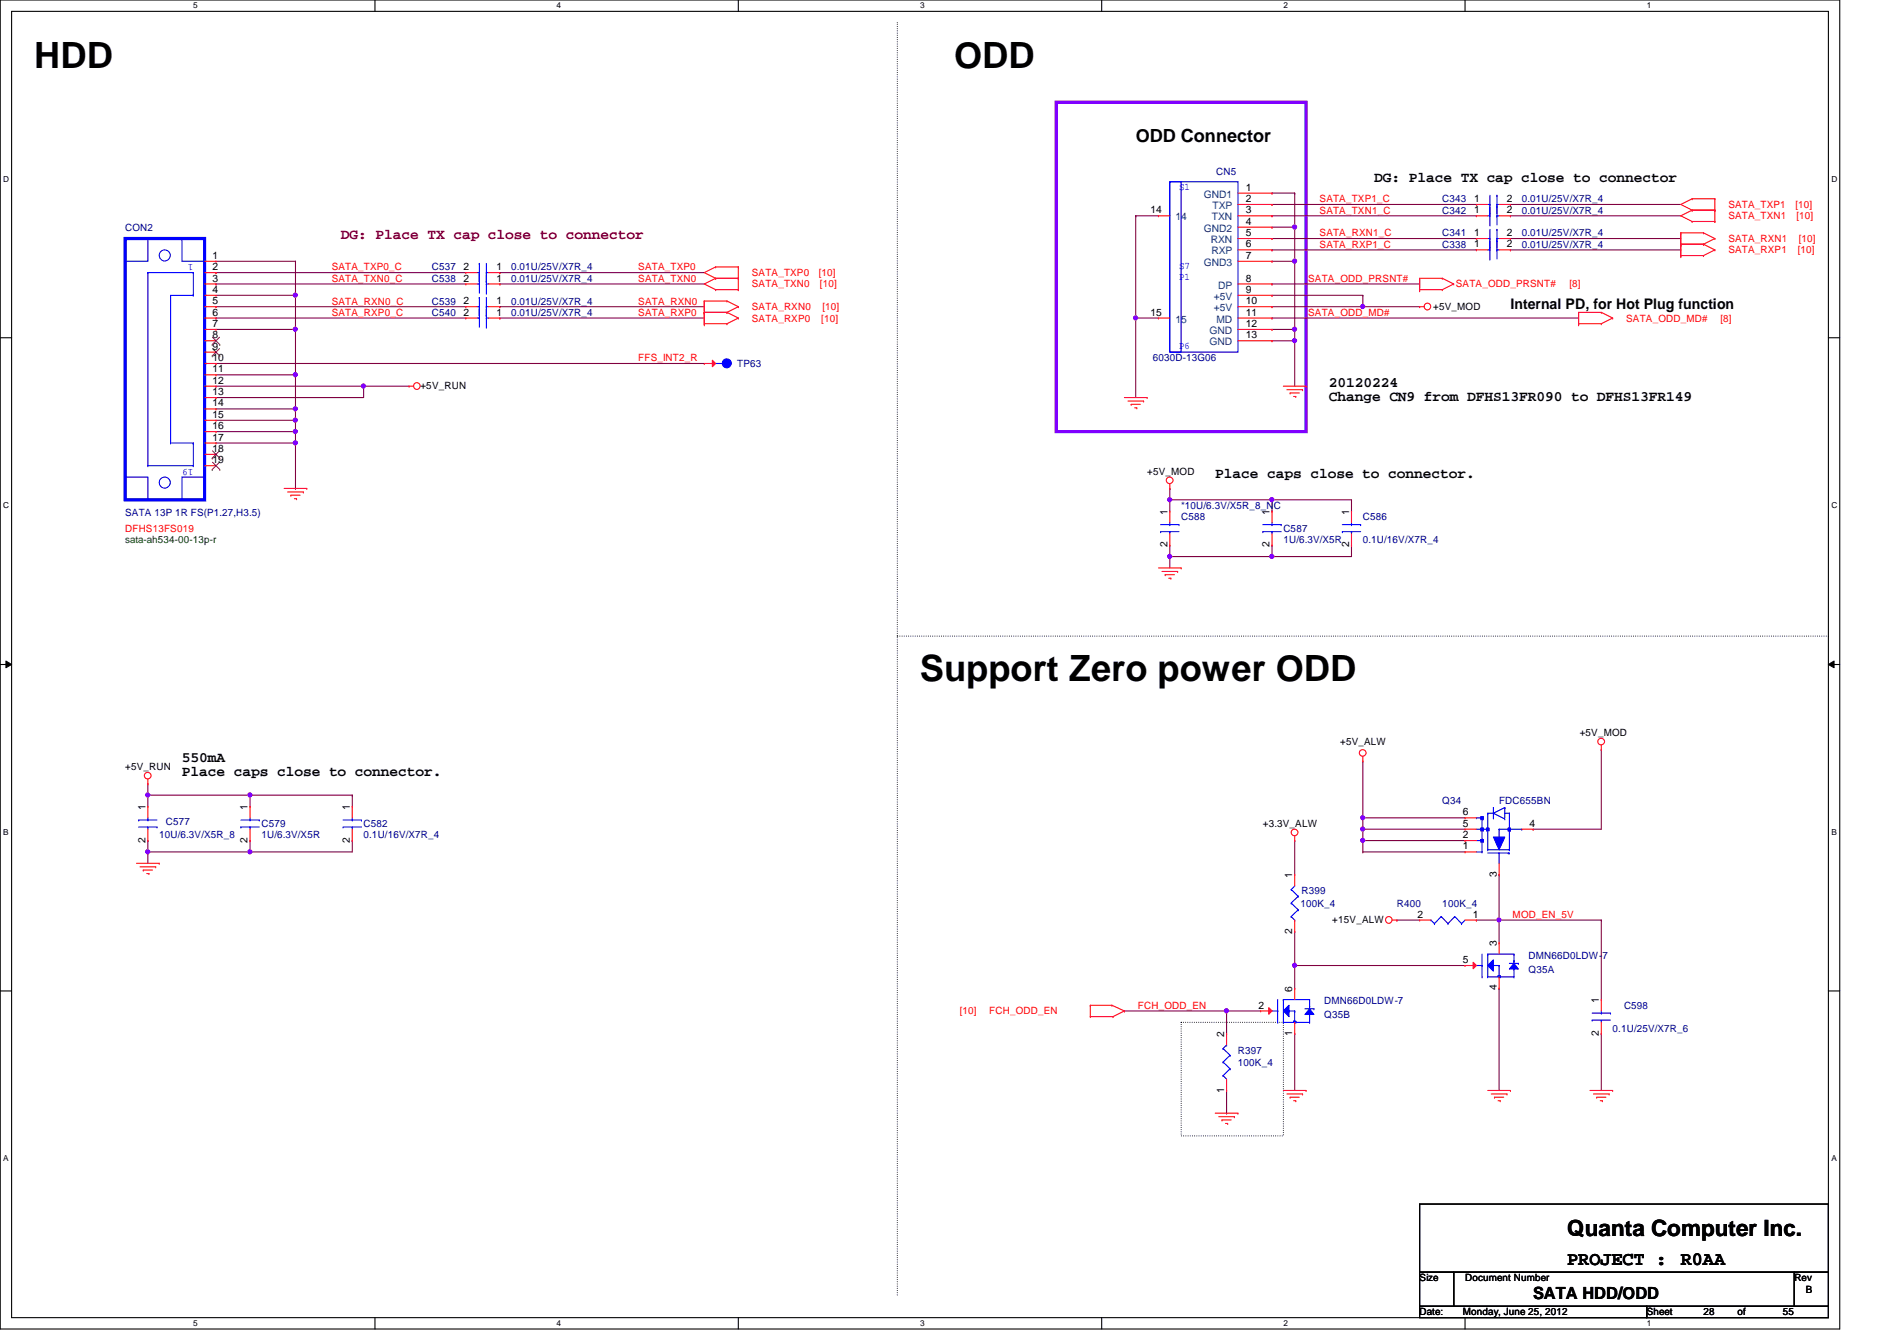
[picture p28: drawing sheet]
<svg xmlns="http://www.w3.org/2000/svg" width="297mm" height="210mm" viewBox="0 0 297 210" stroke-linecap="round" stroke-linejoin="round" font-family="sans-serif">
<defs><g id="words">
<g font-size="5.7">
<text x="5.4" y="10.6">HDD</text>
<text x="149.4" y="10.6">ODD</text>
<text x="144.1" y="106.6">Support Zero power ODD</text>
</g>
<text font-size="3.5" x="245.4" y="193.5">Quanta Computer Inc.</text>
<g font-size="3">
<text x="245.4" y="198.1">PROJECT :</text>
<text x="263.2" y="198.1">R0AA</text>
</g>
<text font-size="2.8" x="177.8" y="22.2">ODD Connector</text>
<text font-size="2.6" x="240.1" y="203.3">SATA HDD/ODD</text>
<g font-size="2.3">
<text x="215.2" y="28.5">DG: Place TX cap close to connector</text>
<text x="236.5" y="48.3">Internal PD, for Hot Plug function</text>
<text x="208.1" y="60.5">20120224</text>
<text x="208.1" y="62.8">Change CN9 from DFHS13FR090 to DFHS13FR149</text>
<text x="190.3" y="74.8">Place caps close to connector.</text>
<text x="28.5" y="119.2">550mA</text>
<text x="28.5" y="121.5">Place caps close to connector.</text>
</g>
<text font-size="2.3" fill="#800000" x="53.4" y="37.4">DG: Place TX cap close to connector</text>
<g font-size="1.6" fill="#00f">
<text x="184.6" y="29.7">S1</text>
<text x="30.3" y="41.4" transform="rotate(180 30.3 41.4)">1</text>
<text x="184.6" y="42.1">S7</text>
<text x="184.6" y="43.9">P1</text>
<text x="184.6" y="54.6">P6</text>
<text x="30.3" y="73.4" transform="rotate(180 30.3 73.4)">19</text>
</g>
<g font-size="1.6" fill="#000080">
<text x="190.5" y="27.4">CN5</text>
<text x="225.8" y="31.7">C343</text>
<text x="225.8" y="33.4">C342</text>
<text x="238.3" y="31.7">0.01U/25V/X7R_4</text>
<text x="238.3" y="33.4">0.01U/25V/X7R_4</text>
<text x="19.6" y="36.1">CON2</text>
<text x="225.8" y="37">C341</text>
<text x="225.8" y="38.8">C338</text>
<text x="238.3" y="37">0.01U/25V/X7R_4</text>
<text x="238.3" y="38.8">0.01U/25V/X7R_4</text>
<text x="67.6" y="47.7">C539</text>
<text x="67.6" y="44.1">C538</text>
<text x="67.6" y="42.3">C537</text>
<text x="80" y="47.7">0.01U/25V/X7R_4</text>
<text x="80" y="44.1">0.01U/25V/X7R_4</text>
<text x="80" y="42.3">0.01U/25V/X7R_4</text>
<text x="67.6" y="49.4">C540</text>
<text x="80" y="49.4">0.01U/25V/X7R_4</text>
<text x="115.4" y="57.4">TP63</text>
<text x="180.5" y="56.6">6030D-13G06</text>
<text x="19.6" y="80.7">SATA 13P 1R FS(P1.27,H3.5)</text>
<text x="185" y="81.4">C588</text>
<text x="185" y="79.7">*10U/6.3V/X5R_8_NC</text>
<text x="201" y="83.2">C587</text>
<text x="213.4" y="81.4">C586</text>
<text x="201" y="85">1U/6.3V/X5R</text>
<text x="213.4" y="85">0.1U/16V/X7R_4</text>
<text x="225.8" y="125.9">Q34</text>
<text x="234.7" y="125.9">FDC655BN</text>
<text x="24.9" y="131.2">10U/6.3V/X5R_8</text>
<text x="26" y="129.1">C577</text>
<text x="40.9" y="129.5">C579</text>
<text x="40.9" y="131.2">1U/6.3V/X5R</text>
<text x="56.9" y="129.5">C582</text>
<text x="56.9" y="131.2">0.1U/16V/X7R_4</text>
<text x="203.6" y="141.9">100K_4</text>
<text x="203.8" y="140">R399</text>
<text x="218.7" y="141.9">R400</text>
<text x="225.8" y="141.9">100K_4</text>
<text x="239.3" y="152.2">Q35A</text>
<text x="239.3" y="150.1">DMN66D0LDW-7</text>
<text x="207.3" y="159.3">Q35B</text>
<text x="207.3" y="157.2">DMN66D0LDW-7</text>
<text x="252.5" y="161.5">0.1U/25V/X7R_6</text>
<text x="254.3" y="157.9">C598</text>
<text x="193.8" y="165">R397</text>
<text x="193.8" y="166.8">100K_4</text>
</g>
<g font-size="1.6">
<text x="195.1" y="29.8">1</text>
<text x="180.2" y="33.4">14</text>
<text x="195.1" y="35.2">4</text>
<text x="195.1" y="31.6">2</text>
<text x="195.1" y="33.4">3</text>
<text x="230.8" y="31.6">1</text>
<text x="230.8" y="33.4">1</text>
<text x="236" y="31.6">2</text>
<text x="236" y="33.4">2</text>
<text x="33.3" y="40.5">1</text>
<text x="195.1" y="40.5">7</text>
<text x="195.1" y="37">5</text>
<text x="195.1" y="38.7">6</text>
<text x="230.8" y="37">1</text>
<text x="230.8" y="38.7">1</text>
<text x="236" y="37">2</text>
<text x="236" y="38.7">2</text>
<text x="33.3" y="47.6">5</text>
<text x="33.3" y="45.8">4</text>
<text x="33.3" y="44.1">3</text>
<text x="33.3" y="42.3">2</text>
<text x="72.6" y="47.6">2</text>
<text x="72.6" y="44.1">2</text>
<text x="72.6" y="42.3">2</text>
<text x="77.7" y="47.6">1</text>
<text x="77.7" y="44.1">1</text>
<text x="77.7" y="42.3">1</text>
<text x="195.1" y="44.1">8</text>
<text x="195.1" y="45.8">9</text>
<text x="195.1" y="47.6">10</text>
<text x="33.3" y="53">8</text>
<text x="33.3" y="51.2">7</text>
<text x="33.3" y="49.4">6</text>
<text x="72.6" y="49.4">2</text>
<text x="77.7" y="49.4">1</text>
<text x="180.2" y="49.4">15</text>
<text x="195.1" y="49.4">11</text>
<text x="195.1" y="51.2">12</text>
<text x="195.1" y="53">13</text>
<text x="224.4" y="48.6">+5V_MOD</text>
<text x="33.3" y="58.3">11</text>
<text x="33.3" y="56.5">10</text>
<text x="33.3" y="54.7">9</text>
<text x="33.3" y="65.4">15</text>
<text x="33.3" y="63.6">14</text>
<text x="33.3" y="61.8">13</text>
<text x="33.3" y="60.1">12</text>
<text x="65.8" y="60.8">+5V_RUN</text>
<text x="33.3" y="70.7">18</text>
<text x="33.3" y="69">17</text>
<text x="33.3" y="67.2">16</text>
<text x="33.3" y="72.5">19</text>
<text x="179.6" y="74.3">+5V_MOD</text>
<text x="182.8" y="80.6" transform="rotate(-90 182.8 80.6)">1</text>
<text x="198.8" y="80.6" transform="rotate(-90 198.8 80.6)">1</text>
<text x="211.2" y="80.6" transform="rotate(-90 211.2 80.6)">1</text>
<text x="182.8" y="85.7" transform="rotate(-90 182.8 85.7)">2</text>
<text x="198.8" y="85.7" transform="rotate(-90 198.8 85.7)">2</text>
<text x="211.2" y="85.7" transform="rotate(-90 211.2 85.7)">2</text>
<text x="209.8" y="116.7">+5V_ALW</text>
<text x="247.4" y="115.2">+5V_MOD</text>
<text x="19.6" y="120.6">+5V_RUN</text>
<text x="22.8" y="131.9" transform="rotate(-90 22.8 131.9)">2</text>
<text x="22.8" y="126.8" transform="rotate(-90 22.8 126.8)">1</text>
<text x="38.8" y="131.9" transform="rotate(-90 38.8 131.9)">2</text>
<text x="38.8" y="126.8" transform="rotate(-90 38.8 126.8)">1</text>
<text x="54.8" y="131.9" transform="rotate(-90 54.8 131.9)">2</text>
<text x="54.8" y="126.8" transform="rotate(-90 54.8 126.8)">1</text>
<text x="197.7" y="129.5">+3.3V_ALW</text>
<text x="229.1" y="127.6">6</text>
<text x="229.1" y="129.4">5</text>
<text x="229.1" y="131.2">2</text>
<text x="239.5" y="129.4">4</text>
<text x="202.4" y="137.5" transform="rotate(-90 202.4 137.5)">1</text>
<text x="229.1" y="133">1</text>
<text x="234.4" y="137.2" transform="rotate(-90 234.4 137.2)">3</text>
<text x="222" y="143.6">2</text>
<text x="230.6" y="143.6">1</text>
<text x="202.4" y="146.1" transform="rotate(-90 202.4 146.1)">2</text>
<text x="208.6" y="144.4">+15V_ALW</text>
<text x="234.4" y="148.1" transform="rotate(-90 234.4 148.1)">3</text>
<text x="202.4" y="155.2" transform="rotate(-90 202.4 155.2)">6</text>
<text x="229.1" y="150.7">5</text>
<text x="234.4" y="155" transform="rotate(-90 234.4 155)">4</text>
<text x="197.1" y="157.9">2</text>
<text x="250.4" y="157" transform="rotate(-90 250.4 157)">1</text>
<text x="191.7" y="162.3" transform="rotate(-90 191.7 162.3)">2</text>
<text x="202.4" y="162.1" transform="rotate(-90 202.4 162.1)">1</text>
<text x="250.4" y="162.1" transform="rotate(-90 250.4 162.1)">2</text>
<text x="191.7" y="171" transform="rotate(-90 191.7 171)">1</text>
<text x="222.3" y="200.6">Size</text>
<text x="229.4" y="200.6">Document Number</text>
<text x="281" y="200.6">Rev</text>
<text x="282.7" y="202.4">B</text>
<text x="222.3" y="205.9">Date:</text>
<text x="229.1" y="205.9">Monday, June 25, 2012</text>
<text x="257.8" y="205.9">Sheet</text>
<text x="266.7" y="205.9">28</text>
<text x="272.1" y="205.9">of</text>
<text x="279.2" y="205.9">55</text>
</g>
<g font-size="1.6" fill="#004080">
<text x="184.1" y="34.5">14</text>
<text x="188.5" y="30.9">GND1</text>
<text x="189.8" y="34.5">TXN</text>
<text x="189.9" y="32.7">TXP</text>
<text x="188.5" y="36.3">GND2</text>
<text x="188.5" y="41.6">GND3</text>
<text x="189.6" y="38.1">RXN</text>
<text x="189.7" y="39.8">RXP</text>
<text x="190.1" y="46.9">+5V</text>
<text x="190.8" y="45.2">DP</text>
<text x="184.1" y="50.5">15</text>
<text x="189.4" y="52.3">GND</text>
<text x="190.1" y="48.7">+5V</text>
<text x="190.5" y="50.5">MD</text>
<text x="189.4" y="54.1">GND</text>
</g>
<g font-size="1.6" fill="#f00">
<text x="206.6" y="33.4">SATA_TXN1_C</text>
<text x="206.6" y="31.7">SATA_TXP1_C</text>
<text x="270.6" y="32.6">SATA_TXP1</text>
<text x="270.6" y="34.3">SATA_TXN1</text>
<text x="281.1" y="32.6">[10]</text>
<text x="281.3" y="34.3">[10]</text>
<text x="206.6" y="38.8">SATA_RXP1_C</text>
<text x="206.6" y="37">SATA_RXN1_C</text>
<text x="270.6" y="37.9">SATA_RXN1</text>
<text x="270.6" y="39.7">SATA_RXP1</text>
<text x="281.5" y="39.7">[10]</text>
<text x="281.7" y="37.9">[10]</text>
<text x="51.9" y="47.7">SATA_RXN0_C</text>
<text x="51.9" y="44.1">SATA_TXN0_C</text>
<text x="51.9" y="42.3">SATA_TXP0_C</text>
<text x="99.9" y="47.7">SATA_RXN0</text>
<text x="99.9" y="44.1">SATA_TXN0</text>
<text x="99.9" y="42.3">SATA_TXP0</text>
<text x="117.7" y="45">SATA_TXN0</text>
<text x="117.7" y="43.2">SATA_TXP0</text>
<text x="128.2" y="43.2">[10]</text>
<text x="128.4" y="45">[10]</text>
<text x="204.8" y="44.1">SATA_ODD_PRSNT#</text>
<text x="228" y="45">SATA_ODD_PRSNT#</text>
<text x="245.7" y="45">[8]</text>
<text x="51.9" y="49.4">SATA_RXP0_C</text>
<text x="99.9" y="49.4">SATA_RXP0</text>
<text x="117.7" y="50.3">SATA_RXP0</text>
<text x="117.7" y="48.6">SATA_RXN0</text>
<text x="128.6" y="50.3">[10]</text>
<text x="128.8" y="48.6">[10]</text>
<text x="204.8" y="49.4">SATA_ODD_MD#</text>
<text x="254.6" y="50.3">SATA_ODD_MD#</text>
<text x="269.4" y="50.3">[8]</text>
<text x="99.9" y="56.6">FFS_INT2_R</text>
<text x="19.6" y="83.2">DFHS13FS019</text>
<text x="236.9" y="143.7">MOD_EN_5V</text>
<text x="150.3" y="158.8">[10]</text>
<text x="154.9" y="158.8">FCH_ODD_EN</text>
<text x="178.2" y="157.9">FCH_ODD_EN</text>
</g>
<text font-size="1.6" fill="#004000" x="19.6" y="85">sata-ah534-00-13p-r</text>
<g font-size="1.3">
<text x="30.3" y="1.3">5</text>
<text x="87.2" y="1.3">4</text>
<text x="144.1" y="1.3">3</text>
<text x="201" y="1.3">2</text>
<text x="257.8" y="1.3">1</text>
<text x=".5" y="28.4">D</text>
<text x="286.8" y="28.4">D</text>
<text x=".5" y="79.5">C</text>
<text x="286.8" y="79.5">C</text>
<text x=".5" y="130.7">B</text>
<text x="286.8" y="130.7">B</text>
<text x=".5" y="181.8">A</text>
<text x="286.8" y="181.8">A</text>
<text x="30.3" y="207.6">5</text>
<text x="87.2" y="207.6">4</text>
<text x="144.1" y="207.6">3</text>
<text x="201" y="207.6">2</text>
<text x="257.8" y="207.6">1</text>
</g>
</g></defs>
<path d="M0 0h288.1v208h-288.1zM1.8 1.8h284.5v204.4h-284.5z" fill="none" stroke="#000" stroke-width=".17"/>
<g fill="#fff">
<path d="M30.3 .2h.6v1.4h-.6z"/>
<path d="M30.3 206.4h.6v1.4h-.6z"/>
</g>
<path d="M58.7 0v1.8M58.7 206.2v1.8" fill="none" stroke="#000" stroke-width=".17"/>
<g fill="#fff">
<path d="M87.2 .2h.6v1.4h-.6z"/>
<path d="M87.2 206.4h.6v1.4h-.6z"/>
</g>
<path d="M115.6 0v1.8M115.6 206.2v1.8" fill="none" stroke="#000" stroke-width=".17"/>
<g fill="#fff">
<path d="M144.1 .2h.6v1.4h-.6z"/>
<path d="M144.1 206.4h.6v1.4h-.6z"/>
</g>
<path d="M172.5 0v1.8M172.5 206.2v1.8" fill="none" stroke="#000" stroke-width=".17"/>
<g fill="#fff">
<path d="M201 .2h.6v1.4h-.6z"/>
<path d="M201 206.4h.6v1.4h-.6z"/>
</g>
<path d="M229.4 0v1.8M229.4 206.2v1.8" fill="none" stroke="#000" stroke-width=".17"/>
<g fill="#fff">
<path d="M257.8 .2h.7v1.4h-.7z"/>
<path d="M257.8 206.4h.7v1.4h-.7z"/>
<path d="M.5 27.3h.9v1.4h-.9z"/>
<path d="M286.8 27.3h.9v1.4h-.9z"/>
<path d="M.5 78.4h.9v1.4h-.9z"/>
<path d="M286.8 78.4h.9v1.4h-.9z"/>
</g>
<path d="M0 52.9h1.8M286.3 52.9h1.8" fill="none" stroke="#000" stroke-width=".17"/>
<g fill="#fff">
<path d="M.5 129.5h.8v1.4h-.8z"/>
<path d="M286.8 129.5h.8v1.4h-.8z"/>
</g>
<path d="M0 104h1.8M286.3 104h1.8" fill="none" stroke="#000" stroke-width=".17"/>
<path d="M.9 103.5l.9 .5-.9 .5zM286.3 104l.9-.5v1z" fill="#000"/>
<path d="M.9 103.5l.9 .5-.9 .5zM286.3 104l.9-.5v1z" fill="none" stroke="#000" stroke-width=".16"/>
<g fill="#fff">
<path d="M.5 180.6h.8v1.4h-.8z"/>
<path d="M286.8 180.6h.8v1.4h-.8z"/>
</g>
<path d="M0 155.1h1.8M286.3 155.1h1.8" fill="none" stroke="#000" stroke-width=".17"/>
<path d="M140.5 3.6h.1M140.5 99.6h.1M286.3 99.6h-145.8M185 160h16v17.8h-16zM140.5 202.7v-199.1" fill="none" stroke="#000" stroke-width=".17" stroke-dasharray="0 .3"/>
<path d="M165.4 16h39.1v51.6h-39.1z" fill="none" stroke="#8000ff" stroke-width=".51"/>
<g fill="none" stroke="#800040" stroke-width=".17">
<path d="M199.2 44.4h.1M199.2 48h.1M199.2 53.3h.1M199.2 44.4h23.1M199.2 53.3h3.5M202.7 53.3h.1M202.7 53.3v7.2M213.4 46.2h.1M213.4 46.2v1.8h-14.2M183.2 78.2h.1M183.2 78.2h16M211.6 78.2v1.8"/>
<path d="M211.6 80h.1"/>
</g>
<circle cx="202.7" cy="53.3" r=".32" fill="#f0f"/>
<circle cx="202.7" cy="53.3" r=".32" fill="none" stroke="#f0f" stroke-width=".17"/>
<path d="M199.2 35.6h.1M202.7 30.2h.1M202.7 30.2v5.4h-3.5M199.2 51.6h.1M202.7 40.9h.1M202.7 40.9v10.7h-3.5" fill="none" stroke="#800040" stroke-width=".17"/>
<circle cx="202.7" cy="51.5" r=".32" fill="#f0f"/>
<circle cx="202.7" cy="51.5" r=".32" fill="none" stroke="#f0f" stroke-width=".17"/>
<path d="M213.4 48h.1M213.4 48h8.9" fill="none" stroke="#800040" stroke-width=".17"/>
<circle cx="213.4" cy="48" r=".32" fill="#f0f"/>
<circle cx="213.4" cy="48" r=".32" fill="none" stroke="#f0f" stroke-width=".17"/>
<g fill="none" stroke="#800040" stroke-width=".17">
<path d="M199.2 30.2h.1M199.2 39.1h.1M199.2 37.3h.1M199.2 30.2h3.5M199.2 39.1h32M199.2 37.3h32M202.7 35.6h.1M202.7 35.6v5.3h-3.5M236.5 39.1h.1M236.5 37.3h.1M236.5 39.1h26.7M236.5 37.3h26.7"/>
<path d="M199.2 46.2h.1M199.2 40.9h.1M199.2 46.2h14.2"/>
</g>
<circle cx="202.7" cy="40.9" r=".32" fill="#f0f"/>
<circle cx="202.7" cy="40.9" r=".32" fill="none" stroke="#f0f" stroke-width=".17"/>
<circle cx="202.7" cy="35.5" r=".32" fill="#f0f"/>
<circle cx="202.7" cy="35.5" r=".32" fill="none" stroke="#f0f" stroke-width=".17"/>
<path d="M177.8 49.8h.1M177.8 49.8v12.4" fill="none" stroke="#800040" stroke-width=".17"/>
<circle cx="177.8" cy="49.8" r=".32" fill="#f0f"/>
<circle cx="177.8" cy="49.8" r=".32" fill="none" stroke="#f0f" stroke-width=".17"/>
<g fill="none" stroke="#800040" stroke-width=".17">
<path d="M177.8 33.8h.1M177.8 33.8h3.6M177.8 33.8v16M199.2 33.8h.1M199.2 32h.1M199.2 33.8h32M199.2 32h32M236.5 33.8h.1M236.5 32h.1M236.5 33.8h26.7M236.5 32h26.7M177.8 49.8h.1"/>
<path d="M177.8 49.8h3.6M202.7 51.6h.1M202.7 51.6v1.7M23.2 122.7h.1M23.2 124.5h.1M23.2 122.7v1.8M23.2 124.5h16M55.2 124.5h.1M55.2 124.5v1.7"/>
</g>
<circle cx="39.1" cy="124.4" r=".32" fill="#f0f"/>
<circle cx="39.1" cy="124.4" r=".32" fill="none" stroke="#f0f" stroke-width=".17"/>
<circle cx="23.1" cy="124.4" r=".32" fill="#f0f"/>
<circle cx="23.1" cy="124.4" r=".32" fill="none" stroke="#f0f" stroke-width=".17"/>
<path d="M23.2 124.5h.1M23.2 133.3h.1M23.2 124.5v1.7M23.2 133.3h16M39.2 124.5h.1M39.2 124.5v1.7M55.2 131.6h.1M55.2 131.6v1.7" fill="none" stroke="#800040" stroke-width=".17"/>
<circle cx="39.1" cy="133.3" r=".32" fill="#f0f"/>
<circle cx="39.1" cy="133.3" r=".32" fill="none" stroke="#f0f" stroke-width=".17"/>
<circle cx="23.1" cy="133.3" r=".32" fill="#f0f"/>
<circle cx="23.1" cy="133.3" r=".32" fill="none" stroke="#f0f" stroke-width=".17"/>
<g fill="none" stroke="#800040" stroke-width=".17">
<path d="M183.2 78.2h.1M183.2 78.2v1.8M183.2 87.1h.1M183.2 87.1h16M23.2 131.6h.1M23.2 133.3h.1M23.2 131.6v3.5M39.2 124.5h.1M39.2 133.3h.1M39.2 131.6h.1M39.2 124.5h16M39.2 133.3h16"/>
<path d="M39.2 131.6v1.7"/>
</g>
<circle cx="183.1" cy="78.2" r=".32" fill="#f0f"/>
<circle cx="183.1" cy="78.2" r=".32" fill="none" stroke="#f0f" stroke-width=".17"/>
<path d="M183.2 85.3h.1M183.2 85.3v1.8M199.2 85.3h.1M199.2 87.1h.1M199.2 85.3v1.8M199.2 87.1h12.4" fill="none" stroke="#800040" stroke-width=".17"/>
<circle cx="199.2" cy="87.1" r=".32" fill="#f0f"/>
<circle cx="199.2" cy="87.1" r=".32" fill="none" stroke="#f0f" stroke-width=".17"/>
<path d="M183.2 87.1h.1M183.2 87.1v1.8" fill="none" stroke="#800040" stroke-width=".17"/>
<circle cx="183.1" cy="87.1" r=".32" fill="#f0f"/>
<circle cx="183.1" cy="87.1" r=".32" fill="none" stroke="#f0f" stroke-width=".17"/>
<path d="M199.2 78.2h.1M199.2 78.2h12.4M211.6 85.3h.1M211.6 85.3v1.8M192.1 158.2h.1M192.1 158.2h5.3M202.7 151.1h.1M202.7 151.1h26.7" fill="none" stroke="#800040" stroke-width=".17"/>
<circle cx="202.7" cy="151.1" r=".32" fill="#f0f"/>
<circle cx="202.7" cy="151.1" r=".32" fill="none" stroke="#f0f" stroke-width=".17"/>
<path d="M213.4 131.6h.1M213.4 133.3h.1M213.4 128h.1M213.4 131.6v1.7M213.4 133.3h16M213.4 128h16M202.7 151.1h.1M202.7 151.1v3.6" fill="none" stroke="#800040" stroke-width=".17"/>
<circle cx="213.4" cy="128" r=".32" fill="#f0f"/>
<circle cx="213.4" cy="128" r=".32" fill="none" stroke="#f0f" stroke-width=".17"/>
<path d="M213.4 131.6h.1M213.4 131.6h16" fill="none" stroke="#800040" stroke-width=".17"/>
<circle cx="213.4" cy="131.5" r=".32" fill="#f0f"/>
<circle cx="213.4" cy="131.5" r=".32" fill="none" stroke="#f0f" stroke-width=".17"/>
<path d="M213.4 129.8h.1M213.4 129.8h16" fill="none" stroke="#800040" stroke-width=".17"/>
<circle cx="213.4" cy="129.8" r=".32" fill="#f0f"/>
<circle cx="213.4" cy="129.8" r=".32" fill="none" stroke="#f0f" stroke-width=".17"/>
<path d="M213.4 128h.1M213.4 128v1.8M234.7 144h.1M234.7 144v3.6M250.7 144h.1M250.7 144v12.5" fill="none" stroke="#800040" stroke-width=".17"/>
<circle cx="234.7" cy="144" r=".32" fill="#f0f"/>
<circle cx="234.7" cy="144" r=".32" fill="none" stroke="#f0f" stroke-width=".17"/>
<g fill="none" stroke="#800040" stroke-width=".17">
<path d="M199.2 49.8h.1M199.2 49.8h48M199.2 78.2v1.8M199.2 80h.1M213.4 119.1h.1M213.4 119.1v8.9M250.7 117.3h.1M250.7 117.3v12.5h-10.6M202.7 131.6h.1M202.7 131.6v5.3M213.4 129.8h.1M213.4 129.8v1.8"/>
<path d="M234.7 136.9h.1M234.7 136.9v7.1M240.1 129.8h.1M202.7 145.8h.1M202.7 145.8v5.3M218.7 144h.1M218.7 144h3.6M231.2 144h.1M231.2 144h19.5M234.7 144h.1M234.7 154.7h.1M234.7 154.7v16"/>
<path d="M202.7 161.8h.1M202.7 161.8v8.9M250.7 161.8h.1M250.7 161.8v8.9"/>
</g>
<circle cx="199.2" cy="78.2" r=".32" fill="#f0f"/>
<circle cx="199.2" cy="78.2" r=".32" fill="none" stroke="#f0f" stroke-width=".17"/>
<path d="M33.8 67.6h12.5M46.3 67.6h.1M183.2 76.5h.1M183.2 76.5v1.7" fill="none" stroke="#800040" stroke-width=".17"/>
<circle cx="46.2" cy="67.5" r=".32" fill="#f0f"/>
<circle cx="46.2" cy="67.5" r=".32" fill="none" stroke="#f0f" stroke-width=".17"/>
<path d="M33.8 51.6h12.5M46.3 51.6h.1M46.3 58.7h.1M46.3 51.6v7.1M46.3 69.3h.1M46.3 67.6v1.7" fill="none" stroke="#800040" stroke-width=".17"/>
<circle cx="46.2" cy="51.5" r=".32" fill="#f0f"/>
<circle cx="46.2" cy="51.5" r=".32" fill="none" stroke="#f0f" stroke-width=".17"/>
<circle cx="46.2" cy="58.6" r=".32" fill="#f0f"/>
<circle cx="46.2" cy="58.6" r=".32" fill="none" stroke="#f0f" stroke-width=".17"/>
<path d="M33.8 69.3h12.5M46.3 69.3h.1" fill="none" stroke="#800040" stroke-width=".17"/>
<circle cx="46.2" cy="69.3" r=".32" fill="#f0f"/>
<circle cx="46.2" cy="69.3" r=".32" fill="none" stroke="#f0f" stroke-width=".17"/>
<g fill="none" stroke="#800040" stroke-width=".17">
<path d="M33.8 56.9h.1M33.8 48h.1M33.8 58.7h12.5M33.8 40.9h12.5M33.8 56.9h76.5M33.8 48h39.1M46.3 58.7h.1M46.3 40.9h.1M46.3 58.7v5.3M78.3 48h.1M78.3 48h32M33.8 60.5h.1"/>
<path d="M33.8 60.5h23.1M46.3 76.5h.1M46.3 64h.1M46.3 69.3v7.2M56.9 60.5h.1M56.9 60.5v1.7"/>
</g>
<circle cx="56.9" cy="60.4" r=".32" fill="#f0f"/>
<circle cx="56.9" cy="60.4" r=".32" fill="none" stroke="#f0f" stroke-width=".17"/>
<g fill="none" stroke="#800040" stroke-width=".17">
<path d="M33.8 44.4h.1M33.8 49.8h.1M33.8 42.7h.1M33.8 44.4h39.1M33.8 49.8h39.1M33.8 42.7h39.1M78.3 44.4h.1M78.3 49.8h.1M78.3 42.7h.1M78.3 44.4h32M78.3 49.8h32M78.3 42.7h32"/>
<path d="M33.8 62.2h.1M33.8 62.2h23.1M33.8 64h12.5M46.3 64h.1M56.9 60.5h.1M56.9 60.5h7.1"/>
</g>
<circle cx="46.2" cy="64" r=".32" fill="#f0f"/>
<circle cx="46.2" cy="64" r=".32" fill="none" stroke="#f0f" stroke-width=".17"/>
<path d="M46.3 46.2h.1M46.3 40.9v5.3M33.8 65.8h12.5M46.3 65.8h.1M46.3 64v1.8" fill="none" stroke="#800040" stroke-width=".17"/>
<circle cx="46.2" cy="65.8" r=".32" fill="#f0f"/>
<circle cx="46.2" cy="65.8" r=".32" fill="none" stroke="#f0f" stroke-width=".17"/>
<path d="M33.8 46.2h12.5M46.3 46.2h.1M46.3 67.6h.1M46.3 65.8v1.8" fill="none" stroke="#800040" stroke-width=".17"/>
<circle cx="46.2" cy="46.2" r=".32" fill="#f0f"/>
<circle cx="46.2" cy="46.2" r=".32" fill="none" stroke="#f0f" stroke-width=".17"/>
<path d="M46.3 51.6h.1M46.3 46.2v5.4M176.1 158.2h.1M176.1 158.2h16M192.1 158.2h.1M192.1 158.2v3.6M192.1 174.2h.1M192.1 170.7v3.5" fill="none" stroke="#800040" stroke-width=".17"/>
<circle cx="192" cy="158.2" r=".32" fill="#f0f"/>
<circle cx="192" cy="158.2" r=".32" fill="none" stroke="#f0f" stroke-width=".17"/>
<g fill="none" stroke="#f00" stroke-width=".17">
<path d="M263.2 38.4h.1M263.2 38.2h.1M263.2 36.4h.1M263.2 36.4v3.8M263.2 36.4h3.5M263.2 38.2h3.5M265 31.1h.1M265 32.9h.1M265 34.7h.1M265 31.1l-1.8 .9 1.8 .9M265 31.1h3.5M265 32.9h3.5"/>
<path d="M265 32.9l-1.8 .9 1.8 .9M265 34.7h3.5M266.7 36.4h.1M266.7 38.2h.1M266.7 36.4l1.8 .9M266.7 38.2l1.8 .9M268.5 31.1h.1M268.5 32.9h.1M268.5 34.7h.1M268.5 37.3h.1M268.5 39.1h.1M268.5 31.1v3.6"/>
<path d="M268.5 37.3l-1.8 .9M268.5 39.1l-1.8 .9M72.9 48h.1M72.9 48h1.8M76.5 48h1.8M78.3 48h.1M110.3 50.8h.1M110.3 50.7h.1M110.3 48.9h.1M110.3 49.1h.1M110.3 47.1h.1M110.3 48.9h3.5"/>
<path d="M110.3 50.7h3.5M110.3 47.1v3.7M110.3 47.1h3.5M112.1 43.6h.1M112.1 45.3h.1M112.1 41.8h.1M112.1 43.6h3.5M112.1 45.3h3.5M112.1 43.6l-1.8 .8 1.8 .9M112.1 41.8l-1.8 .9 1.8 .9M112.1 41.8h3.5M113.8 48.9h.1"/>
<path d="M113.8 50.7h.1M113.8 47.1h.1M113.8 48.9l1.8 .9M113.8 47.1l1.8 .9M115.6 49.8h.1M115.6 48h.1M115.6 43.6h.1M115.6 45.3h.1M115.6 41.8h.1M115.6 49.8l-1.8 .9M115.6 48l-1.8 .9M115.6 41.8v3.5"/>
<path d="M222.3 48h.1M222.3 45.5h.1M222.3 45.3h.1M222.3 43.6h.1M222.3 48h.7M222.3 43.6v1.9M222.3 43.6h3.5M222.3 45.3h3.5M225.8 43.6h.1M225.8 45.3h.1M225.8 43.6l1.8 .8M227.6 44.4h.1"/>
<path d="M227.6 44.4l-1.8 .9M247.2 50.8h.1M247.2 50.7h.1M247.2 48.9h.1M247.2 48.9v1.9M247.2 48.9h3.5M247.2 50.7h3.5M250.7 48.9h.1M250.7 50.7h.1M250.7 48.9l1.8 .9M252.5 49.8h.1M252.5 49.8l-1.8 .9"/>
<path d="M263.2 40.2h.1M263.2 40h.1M263.2 40h3.5M266.7 40h.1M44.5 76.5h3.5M45 77h2.5M45.5 77.5h.1M45.5 77.5h1.5M46.1 78.1h.3M46.4 78.1h.1M47.5 77h.1M48 76.5h.1"/>
<path d="M64 60.5h.1M64 60.5h.8M176.1 62.2h3.5M176.6 62.8h2.5M177.1 63.3h.1M177.1 63.3h1.5M177.7 63.8h.3M178 63.8h.1M179.1 62.8h.1M179.6 62.2h.1M183.2 76.5h.1M183.2 75.7v.8"/>
<path d="M201 60.5h3.5M201.5 61h2.5M202 61.5h.1M202 61.5h1.5M202.6 62.1h.3M202.9 62.1h.1M204 61h.1M204.5 60.5h.1M181.4 88.9h3.6M181.9 89.5h2.5M182.5 90h.1M182.5 90h1.4"/>
<path d="M183 90.5h.3M183.3 90.5h.1M184.4 89.5h.1M185 88.9h.1M199.2 80h.1M199.2 85.3h.1M199.2 80v1.8M199.2 83.6v1.7M211.6 80h.1M211.6 85.3h.1M211.6 80v1.8M211.6 83.6v1.7"/>
<path d="M213.4 119.1h.1M213.4 118.4v.7M250.7 117.3h.1M250.7 116.6v.7M21.4 135.1h3.5M21.9 135.7h2.5M22.4 136.2h.1M22.4 136.2h1.5M23 136.7h.3M23.2 122.7h.1M23.2 122v.7M23.3 136.7h.1"/>
<path d="M24.4 135.7h.1M24.9 135.1h.1M202.7 131.6h.1M202.7 130.9v.7M170.7 157.4h.1M170.7 159.1h.1M170.7 157.4h3.4M170.7 159.1h3.6M170.7 157.4v1.7M174.1 157.4h.1M174.1 157.4l2 .8M174.3 159.1h.1"/>
<path d="M176.1 158.2h.1M176.1 158.2l-1.8 .9M218 144h.7M218.7 144h.1M190.3 174.2h3.5M190.8 174.8h2.5M191.3 175.3h.1M191.3 175.3h1.5M191.9 175.9h.3M192.2 175.9h.1M193.3 174.8h.1M193.8 174.2h.1"/>
<path d="M201 170.7h3.5M201.5 171.2h2.5M202 171.7h.1M202 171.7h1.5M202.6 172.3h.3M202.9 172.3h.1M204 171.2h.1M204.5 170.7h.1M233 170.7h3.5M233.5 171.2h2.5M234 171.7h.1M234 171.7h1.5"/>
<path d="M234.6 172.3h.3M234.9 172.3h.1M236 171.2h.1M236.5 170.7h.1M249 170.7h3.5M249.5 171.2h2.5M250 171.7h.1M250 171.7h1.5M250.6 172.3h.3M250.9 172.3h.1M252 171.2h.1M252.5 170.7h.1"/>
<circle cx="223.5" cy="48" r=".52"/>
<circle cx="65.3" cy="60.4" r=".52"/>
<circle cx="183.2" cy="75.2" r=".52"/>
<circle cx="213.4" cy="117.9" r=".52"/>
<circle cx="250.7" cy="116.1" r=".52"/>
<circle cx="23.1" cy="121.4" r=".52"/>
<circle cx="202.7" cy="130.3" r=".52"/>
<circle cx="217.4" cy="144" r=".52"/>
</g>
<path d="M222.3 188.5h64v10.6h-64zM222.3 199.1h5.3v5.4h-5.3zM227.6 199.1h53.4v5.4h-53.4zM281 199.1h5.3v5.4h-5.3zM222.3 204.5h35.5v1.7h-35.5zM257.8 204.5h28.5v1.7h-28.5z" fill="none" stroke="#000" stroke-width=".17"/>
<g fill="none" stroke="#00f" stroke-width=".17">
<path d="M74.7 48h.4M75.1 46.6h.1M75.1 48h.1M75.1 46.6v2.8M76.2 48h.1M76.2 49.4h.1M76.2 48h.3M76.2 46.6v2.8M197.7 83.2h.1M197.7 83.2h2.9M197.7 82.1h2.9M199.2 82.1h.1"/>
<path d="M199.2 83.2h.1M199.2 81.8v.3M199.2 83.2v.4M200.6 82.1h.1M210.2 83.2h.1M210.2 83.2h2.9M210.2 82.1h2.9M211.6 82.1h.1M211.6 83.2h.1M211.6 81.8v.3M211.6 83.2v.4M213.1 82.1h.1"/>
</g>
<path d="M233.8 131h1.8l-.9 2z" fill="#00f"/>
<g fill="none" stroke="#00f" stroke-width=".17">
<path d="M233 32h.3M233.3 32h.1M233.3 33.4h.1M233.3 30.6v2.8M234.4 30.6h.1M234.4 32h.1M234.4 32h.3M234.4 30.6v2.8M53.7 129.5h.1M53.7 129.5h2.9M53.7 128.4h2.9M55.2 128.4h.1"/>
<path d="M55.2 129.5h.1M55.2 128v.4M55.2 129.5v.3M56.6 128.4h.1M231.2 128h.1M231.2 131.6h.9M231.2 129.8h1.8M231.2 133.3h.9M231.2 128h.9M231.9 127.8h.1M231.9 128.2h.1M231.9 128h.1"/>
<path d="M231.9 129.6h.1M231.9 130h.1M231.9 131.4h.1M231.9 131.7h.1M231.9 127.8v.4M231.9 129.6v.4M231.9 131.4v.3M231.9 127.8h.3M231.9 128.2h.3M231.9 129.6h.3M231.9 130h.3M231.9 131.4h.3"/>
<path d="M231.9 131.7h.3M232.1 131.6h.1M232.1 127.8h.1M232.1 129.8h.1M232.1 133.3h.1M232.1 131.4h.1M232.1 128h.1M232.1 128v5.3M232.2 127.8h.1M232.2 128.2h.1M232.2 129.8h.1M232.2 129.6h.1"/>
<path d="M232.2 130h.1M232.2 131.7h.1M232.2 131.4h.1M232.2 127.8v.4M232.2 129.6v.4M232.2 131.4v.3M232.8 129.6h.1M232.8 130h.1M232.8 129.6h.3M232.8 130h.3M232.8 129.6v.4M233 133h.1"/>
<path d="M233 129.8h.1M233 127.3h.1M233 133.5h3.3M233 133h3.3M233 127.3v5.7M233 127.3h.8M233.1 129.6h.1M233.1 130h.1M233.1 129.8h.1M233.1 129.6v.4M233.8 131h1.8l-.9 2zM233.8 126.4h.1"/>
<path d="M233.8 127.3h.1M233.8 126.4v1.8M233.8 127.3l1.8 .9M234.7 133.5h.1M234.7 129.8h.1M234.7 129.8v1.2M234.7 133.5v1.6M234.7 129.8h3.6M235.6 126.4h.1M235.6 128.2h.1M235.6 126.4v1.6M235.6 127.3h.7"/>
<path d="M235.6 126.4l-1.8 .9M236.2 133.5h.1M236.2 130h.1M236.2 129.6h.1M236.2 129.8h.1M236.2 129.6h.3M236.2 130h.3M236.2 129.6v.4M236.3 133.5h.1M236.3 133h.1M236.3 127.3h.1M236.3 127.3v5.7"/>
<path d="M236.5 130h.1M236.5 129.6h.1M236.5 129.6v.4M238.3 129.8h.1"/>
</g>
<g fill="none" stroke="#f00" stroke-width=".17">
<path d="M231.2 32h.1M231.2 32h1.8M234.7 32h1.8M236.5 32h.1M55.2 126.2h.1M55.2 131.6h.1M55.2 126.2v1.8M55.2 129.8v1.8M229.4 128h.1M229.4 129.8h.1M229.4 131.6h.1M229.4 133.3h.1"/>
<path d="M229.4 128h1.8M229.4 129.8h1.8M229.4 131.6h1.8M229.4 133.3h1.8M234.7 136.9h.1M234.7 135.1v1.8M238.3 129.8h1.8M240.1 129.8h.1"/>
</g>
<path d="M233 151.1l.8-.9v1.8z" fill="#00f"/>
<path d="M233 151.1l.8-.9v1.8z" fill="none" stroke="#00f" stroke-width=".17"/>
<path d="M237.1 150.8l.6 .9h-1.4z" fill="#00f"/>
<g fill="none" stroke="#00f" stroke-width=".17">
<path d="M231.2 151.1h.9M232.1 151.1h.1M232.1 152.9h.1M232.1 149.4v3.5M233 149.4h.1M233 152.9h.1M233 149.4h4.1M233 149.4v3.5M233 152.9h4.1M233.8 151.1h.1M233.8 151.1h.9M234.6 152.7h.1"/>
<path d="M234.6 152.7v.2M234.6 152.7h.3M234.7 152.9h.1M234.7 151.1h.1M234.7 151.1v1.8M234.9 152.7h.1M234.9 152.9h.1M234.9 152.7v.2M236.3 150.8h1.4M237.1 150.8l.6 .9h-1.4zM237.1 149.4h.1M237.1 150.4h.1"/>
<path d="M237.1 152.9h.1M237.1 151.7h.1M237.1 149.4v1.4M237.1 151.7v1.2M237.7 150.8h.1"/>
</g>
<path d="M230.7 150.6l.5 .5-.5 .5z" fill="#f00"/>
<g fill="none" stroke="#f00" stroke-width=".17">
<path d="M231.2 33.8h.1M231.2 33.8h1.8M234.7 33.8h1.8M236.5 33.8h.1M229.4 151.1h.1M229.4 151.1h1.8M230.7 150.6l.5 .5-.5 .5zM234.7 147.6h.1M234.7 154.7h.1M234.7 147.6v1.8M234.7 152.9v1.8M192.1 170.7h.1"/>
<path d="M192.1 161.8h.1M192.1 161.8v1.8M192.1 168.9v1.8"/>
</g>
<g fill="none" stroke="#00f" stroke-width=".17">
<path d="M233 33.8h.3M233.3 33.8h.1M233.3 35.2h.1M233.3 32.3v2.9M234.4 32.3h.1M234.4 33.8h.1M234.4 33.8h.3M234.4 32.3v2.9M191.5 168.4h.1M191.5 166.2h.1M191.5 164.1h.1M191.5 168.4l.6 .5"/>
<path d="M191.5 166.2l1.1 1.1M191.5 164.1l1.1 1.1M192.1 163.6h.1M192.1 163.6l-.6 .5M192.6 167.3h.1M192.6 165.2h.1M192.6 167.3l-1.1 1.1M192.6 165.2l-1.1 1"/>
</g>
<path d="M201 158.2l.8-.8v1.7z" fill="#00f"/>
<path d="M201 158.2l.8-.8v1.7z" fill="none" stroke="#00f" stroke-width=".17"/>
<path d="M205.1 157.9l.6 .9h-1.4z" fill="#00f"/>
<g fill="none" stroke="#00f" stroke-width=".17">
<path d="M199.2 158.2h.9M200.1 158.2h.1M200.1 156.5v3.5M201 156.5h.1M201 156.5h4.1M201 156.5v3.5M201.8 158.2h.1M201.8 158.2h.9M202.6 159.9h.1M202.6 159.9v.1M202.6 159.9h.3M202.7 158.2h.1"/>
<path d="M202.7 158.2v1.8M202.9 159.9h.1M202.9 159.9v.1M204.3 157.9h1.4M205.1 157.9l.6 .9h-1.4zM205.1 156.5h.1M205.1 157.5h.1M205.1 158.8h.1M205.1 156.5v1.4M205.1 158.8v1.2M205.7 157.9h.1M200.1 160h.1"/>
<path d="M201 160h.1M201 160h4.1M202.7 160h.1M202.9 160h.1M205.1 160h.1"/>
</g>
<path d="M198.7 157.7l.5 .5-.5 .5z" fill="#f00"/>
<g fill="none" stroke="#f00" stroke-width=".17">
<path d="M181.4 33.8h.1M181.4 33.8h1.8M193.8 37.3h5.4M193.8 39.1h5.4M193.8 30.2h5.4M193.8 35.6h5.4M193.8 32h5.4M193.8 33.8h5.4M199.2 30.2h.1M199.2 35.6h.1M199.2 32h.1M199.2 33.8h.1"/>
<path d="M199.2 37.3h.1M199.2 39.1h.1M231.2 37.3h.1M231.2 39.1h.1M231.2 37.3h1.8M231.2 39.1h1.8M234.7 37.3h1.8M234.7 39.1h1.8M236.5 37.3h.1M236.5 39.1h.1M72.9 44.4h.1M72.9 44.4h1.8"/>
<path d="M76.5 44.4h1.8M78.3 44.4h.1M181.4 49.8h.1M181.4 49.8h1.8M193.8 40.9h5.4M193.8 44.4h5.4M193.8 46.2h5.4M193.8 48h5.4M193.8 49.8h5.4M193.8 51.6h5.4M193.8 53.3h5.4M199.2 40.9h.1"/>
<path d="M199.2 44.4h.1M199.2 46.2h.1M199.2 48h.1M199.2 49.8h.1M199.2 51.6h.1M199.2 53.3h.1M23.2 126.2h.1M23.2 131.6h.1M23.2 126.2v1.8M23.2 129.8v1.8M39.2 126.2h.1M39.2 131.6h.1"/>
<path d="M39.2 126.2v1.8M39.2 129.8v1.8M197.4 158.2h.1M197.4 158.2h1.8M198.7 157.7l.5 .5-.5 .5zM202.7 154.7h.1M202.7 154.7v1.8M222.3 144h.1M222.3 144h1.8M229.4 144h1.8M231.2 144h.1M202.7 161.8h.1"/>
<path d="M202.7 160v1.8"/>
</g>
<g fill="none" stroke="#00f" stroke-width=".17">
<path d="M183.2 28.4h10.6v26.7h-10.6zM183.2 28.4h1.8v26.7h-1.8zM233 37.3h.3M233 39.1h.3M233.3 37.3h.1M233.3 38.8h.1M233.3 39.1h.1M233.3 35.9v4.7M234.4 35.9h.1M234.4 37.3h.1M234.4 37.7h.1M234.4 39.1h.1"/>
<path d="M234.4 37.3h.3M234.4 35.9v4.7M234.4 39.1h.3M74.7 44.4h.4M75.1 43h.1M75.1 44.4h.1M75.1 43v2.9M76.2 44.4h.1M76.2 45.9h.1M76.2 44.4h.3M76.2 43v2.9M233.3 40.6h.1"/>
<path d="M21.7 128.4h.1M21.7 129.5h2.9M21.7 128.4h2.9M23.2 128.4h.1M23.2 129.5h.1M23.2 128v.4M23.2 129.5v.3M24.6 129.5h.1M37.7 129.5h.1M37.7 129.5h2.9M37.7 128.4h2.9M39.2 128.4h.1"/>
<path d="M39.2 129.5h.1M39.2 128v.4M39.2 129.5v.3M40.6 128.4h.1M224.1 144h.1M224.1 144l.5 .6M224.6 144.6h.1M225.7 143.5h.1M225.7 143.5l1 1.1M225.7 143.5l-1.1 1.1M226.7 144.6h.1M227.8 143.5h.1"/>
<path d="M227.8 143.5l1.1 1.1M227.8 143.5l-1.1 1.1M228.9 144.6h.1M229.4 144l-.5 .6"/>
</g>
<circle cx="113.8" cy="56.9" r=".7" fill="#00f"/>
<g fill="none" stroke="#00f" stroke-width=".17">
<path d="M112.1 56.9h1M113.1 56.9h.1"/>
<circle cx="113.8" cy="56.9" r=".7"/>
</g>
<path d="M111.5 56.4l.6 .5-.6 .5z" fill="#f00"/>
<g fill="none" stroke="#f00" stroke-width=".17">
<path d="M32 56.9h1.8M32 49.8h1.8M32 58.7h1.8M32 55.1h1.8M32 53.3h1.8M32 51.6h1.8M32 48h1.8M32 46.2h1.8M32 44.4h1.8M32 42.7h1.8M32 40.9h1.8M33.8 58.7h.1"/>
<path d="M33.8 56.9h.1M33.8 55.1h.1M33.8 53.3h.1M33.8 51.6h.1M33.8 49.8h.1M33.8 48h.1M33.8 46.2h.1M33.8 44.4h.1M33.8 42.7h.1M33.8 40.9h.1M72.9 49.8h.1M72.9 42.7h.1"/>
<path d="M72.9 49.8h1.8M72.9 42.7h1.8M76.5 49.8h1.8M76.5 42.7h1.8M78.3 49.8h.1M78.3 42.7h.1M110.3 56.9h.1M110.3 56.9h1.8M111.5 56.4l.6 .5-.6 .5zM32 72.9h1.8M32 71.1h1.8M32 69.3h1.8"/>
<path d="M32 67.6h1.8M32 65.8h1.8M32 64h1.8M32 62.2h1.8M32 60.5h1.8M33.8 72.9h.1M33.8 71.1h.1M33.8 69.3h.1M33.8 67.6h.1M33.8 65.8h.1M33.8 64h.1M33.8 62.2h.1"/>
<path d="M33.8 60.5h.1M183.2 80h.1M183.2 85.3h.1M183.2 80v1.8M183.2 83.6v1.7M202.7 136.9h.1M202.7 136.9v1.8M202.7 145.8h.1M202.7 144v1.8M250.7 156.5h.1M250.7 156.5v1.7M250.7 161.8h.1"/>
<path d="M250.7 160v1.8"/>
</g>
<g fill="none" stroke="#00f" stroke-width=".17">
<path d="M19.6 37.3h3.6v3.6h-3.6zM28.5 37.3h3.5v3.6h-3.5zM23.2 42.7h.1M23.2 42.7v30.2M23.2 42.7h7.1M26.7 46.2h.1M26.7 46.2h3.6M26.7 46.2v23.1M30.3 42.7h.1M30.3 46.2h.1M30.3 42.7v3.5M74.7 49.8h.4"/>
<path d="M74.7 42.7h.4M75.1 48.3h.1M75.1 49.8h.1M75.1 41.2h.1M75.1 42.7h.1M75.1 41.2v2.9M75.1 48.3v2.9M76.2 49.8h.1M76.2 51.2h.1M76.2 42.7h.1M76.2 44.1h.1M76.2 49.8h.3"/>
<path d="M76.2 41.2v2.9M76.2 48.3v2.9M76.2 42.7h.3M19.6 74.7h3.6v3.5h-3.6zM23.2 72.9h.1M23.2 72.9h7.1M26.7 69.3h.1M26.7 69.3h3.6M28.5 74.7h3.5v3.5h-3.5zM30.3 69.3h.1M30.3 72.9h.1M30.3 69.3v3.6"/>
<path d="M181.7 83.2h.1M181.7 83.2h2.9M181.7 82.1h2.9M183.2 82.1h.1M183.2 83.2h.1M183.2 81.8v.3M183.2 83.2v.4M184.6 82.1h.1M202.2 139.2h.1M202.2 139.2l1.1 1.1M202.7 138.7l-.5 .5M202.2 141.4h.1"/>
<path d="M202.2 143.5h.1M202.2 141.4l1.1 1M202.2 143.5l.5 .5M202.7 144h.1M203.3 140.3h.1M203.3 142.4h.1M203.3 140.3l-1.1 1.1M203.3 142.4l-1.1 1.1M249.3 159.7h.1M249.3 159.7h2.9M249.3 158.6h2.9M250.7 158.6h.1"/>
<path d="M250.7 159.7h.1M250.7 158.2v.4M250.7 159.7v.3M252.2 158.6h.1"/>
<circle cx="25.8" cy="40" r=".87"/>
<circle cx="25.8" cy="75.5" r=".87"/>
</g>
<path d="M19.6 37.3h12.4v40.9h-12.4z" fill="none" stroke="#00f" stroke-width=".51"/>
<g fill="none" stroke="#804000" stroke-width=".16">
<path d="M33.2 55.7h.1M33.2 53.9h.1M33.3 54.6l1.1 1.1M33.3 52.8l1.1 1.1M34.4 54.6l-1.2 1.1M34.4 52.8l-1.2 1.1M34.4 55.7h.1M34.4 53.9h.1M33.2 73.5h.1M33.2 71.7h.1M33.3 72.3l1.1 1.2M33.3 70.6l1.1 1.1"/>
<path d="M34.4 72.3l-1.2 1.2M34.4 70.6l-1.2 1.1M34.4 73.5h.1M34.4 71.7h.1"/>
</g>
<circle cx="202.7" cy="53.3" r=".32" fill="#f0f"/>
<circle cx="202.7" cy="53.3" r=".32" fill="none" stroke="#f0f" stroke-width=".17"/>
<circle cx="202.7" cy="51.5" r=".32" fill="#f0f"/>
<circle cx="202.7" cy="51.5" r=".32" fill="none" stroke="#f0f" stroke-width=".17"/>
<circle cx="213.4" cy="48" r=".32" fill="#f0f"/>
<circle cx="213.4" cy="48" r=".32" fill="none" stroke="#f0f" stroke-width=".17"/>
<circle cx="202.7" cy="40.9" r=".32" fill="#f0f"/>
<circle cx="202.7" cy="40.9" r=".32" fill="none" stroke="#f0f" stroke-width=".17"/>
<circle cx="202.7" cy="35.5" r=".32" fill="#f0f"/>
<circle cx="202.7" cy="35.5" r=".32" fill="none" stroke="#f0f" stroke-width=".17"/>
<circle cx="177.8" cy="49.8" r=".32" fill="#f0f"/>
<circle cx="177.8" cy="49.8" r=".32" fill="none" stroke="#f0f" stroke-width=".17"/>
<circle cx="39.1" cy="124.4" r=".32" fill="#f0f"/>
<circle cx="39.1" cy="124.4" r=".32" fill="none" stroke="#f0f" stroke-width=".17"/>
<circle cx="23.1" cy="124.4" r=".32" fill="#f0f"/>
<circle cx="23.1" cy="124.4" r=".32" fill="none" stroke="#f0f" stroke-width=".17"/>
<circle cx="39.1" cy="133.3" r=".32" fill="#f0f"/>
<circle cx="39.1" cy="133.3" r=".32" fill="none" stroke="#f0f" stroke-width=".17"/>
<circle cx="23.1" cy="133.3" r=".32" fill="#f0f"/>
<circle cx="23.1" cy="133.3" r=".32" fill="none" stroke="#f0f" stroke-width=".17"/>
<circle cx="183.1" cy="78.2" r=".32" fill="#f0f"/>
<circle cx="183.1" cy="78.2" r=".32" fill="none" stroke="#f0f" stroke-width=".17"/>
<circle cx="199.2" cy="87.1" r=".32" fill="#f0f"/>
<circle cx="199.2" cy="87.1" r=".32" fill="none" stroke="#f0f" stroke-width=".17"/>
<circle cx="183.1" cy="87.1" r=".32" fill="#f0f"/>
<circle cx="183.1" cy="87.1" r=".32" fill="none" stroke="#f0f" stroke-width=".17"/>
<circle cx="202.7" cy="151.1" r=".32" fill="#f0f"/>
<circle cx="202.7" cy="151.1" r=".32" fill="none" stroke="#f0f" stroke-width=".17"/>
<circle cx="213.4" cy="128" r=".32" fill="#f0f"/>
<circle cx="213.4" cy="128" r=".32" fill="none" stroke="#f0f" stroke-width=".17"/>
<circle cx="213.4" cy="131.5" r=".32" fill="#f0f"/>
<circle cx="213.4" cy="131.5" r=".32" fill="none" stroke="#f0f" stroke-width=".17"/>
<circle cx="213.4" cy="129.8" r=".32" fill="#f0f"/>
<circle cx="213.4" cy="129.8" r=".32" fill="none" stroke="#f0f" stroke-width=".17"/>
<circle cx="234.7" cy="144" r=".32" fill="#f0f"/>
<circle cx="234.7" cy="144" r=".32" fill="none" stroke="#f0f" stroke-width=".17"/>
<circle cx="199.2" cy="78.2" r=".32" fill="#f0f"/>
<circle cx="199.2" cy="78.2" r=".32" fill="none" stroke="#f0f" stroke-width=".17"/>
<circle cx="46.2" cy="67.5" r=".32" fill="#f0f"/>
<circle cx="46.2" cy="67.5" r=".32" fill="none" stroke="#f0f" stroke-width=".17"/>
<circle cx="46.2" cy="51.5" r=".32" fill="#f0f"/>
<circle cx="46.2" cy="51.5" r=".32" fill="none" stroke="#f0f" stroke-width=".17"/>
<circle cx="46.2" cy="58.6" r=".32" fill="#f0f"/>
<circle cx="46.2" cy="58.6" r=".32" fill="none" stroke="#f0f" stroke-width=".17"/>
<circle cx="46.2" cy="69.3" r=".32" fill="#f0f"/>
<circle cx="46.2" cy="69.3" r=".32" fill="none" stroke="#f0f" stroke-width=".17"/>
<circle cx="56.9" cy="60.4" r=".32" fill="#f0f"/>
<circle cx="56.9" cy="60.4" r=".32" fill="none" stroke="#f0f" stroke-width=".17"/>
<circle cx="46.2" cy="64" r=".32" fill="#f0f"/>
<circle cx="46.2" cy="64" r=".32" fill="none" stroke="#f0f" stroke-width=".17"/>
<circle cx="46.2" cy="65.8" r=".32" fill="#f0f"/>
<circle cx="46.2" cy="65.8" r=".32" fill="none" stroke="#f0f" stroke-width=".17"/>
<circle cx="46.2" cy="46.2" r=".32" fill="#f0f"/>
<circle cx="46.2" cy="46.2" r=".32" fill="none" stroke="#f0f" stroke-width=".17"/>
<circle cx="192" cy="158.2" r=".32" fill="#f0f"/>
<circle cx="192" cy="158.2" r=".32" fill="none" stroke="#f0f" stroke-width=".17"/>
<use href="#words"/>
</svg>
